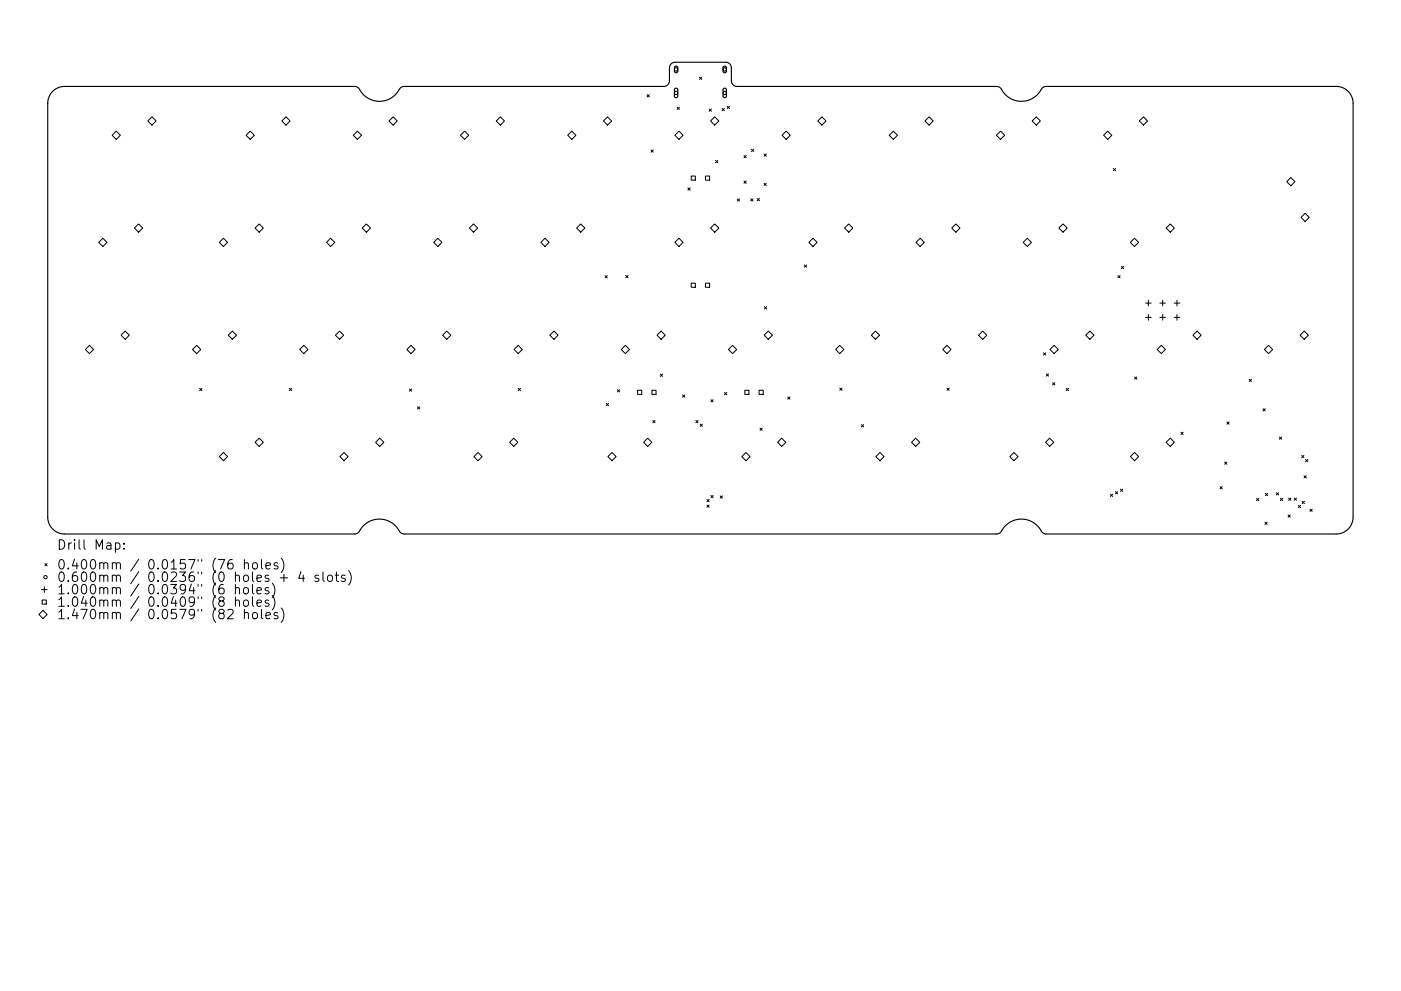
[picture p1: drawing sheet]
<svg xmlns="http://www.w3.org/2000/svg" width="297mm" height="210mm" viewBox="0 0 297 210" stroke-linecap="round" stroke-linejoin="round" font-family="sans-serif">
<defs><g id="words">
<g font-size="2.8">
<text x="12" y="116.6">Drill Map:</text>
<text x="12" y="120.8">0.400mm / 0.0157&quot; (76 holes)</text>
<text x="12" y="123.5">0.600mm / 0.0236&quot; (0 holes + 4 slots)</text>
<text x="12" y="126.1">1.000mm / 0.0394&quot; (6 holes)</text>
<text x="12" y="128.7">1.040mm / 0.0409&quot; (8 holes)</text>
<text x="12" y="131.4">1.470mm / 0.0579&quot; (82 holes)</text>
</g>
</g></defs>
<path d="M11.2 19.4a3.6 3.6 0 0 1 2.5-1.1h61.5l.7 .3a5.1 5.1 0 0 0 6 2.7 6.7 6.7 0 0 0 3.1-2.7l.7-.3h55a1.19 1.19 0 0 0 1.2-1.2v-2.7a1.19 1.19 0 0 1 1.2-1.2h10.8a1.19 1.19 0 0 1 1.2 1.2v2.7a1.19 1.19 0 0 0 1.2 1.2h55l.7 .3a5.1 5.1 0 0 0 6 2.7 6.7 6.7 0 0 0 3.1-2.7l.7-.3h61.5a3.6 3.6 0 0 1 3.6 3.6v87.8a3.6 3.6 0 0 1-3.6 3.6h-61.5l-.7-.2a5.2 5.2 0 0 0-5.6-2.8 6.4 6.4 0 0 0-3.5 2.8l-.7 .2h-125.6l-.7-.2a5.2 5.2 0 0 0-5.6-2.8 6.4 6.4 0 0 0-3.5 2.8l-.7 .2h-61.5a3.6 3.6 0 0 1-3.6-3.6v-87.8a3.6 3.6 0 0 1 1.1-2.5zM143.1 14.1l.3-.1 .3 .3v.9l-.3 .2-.4-.2zM143.1 18.8l.3-.1 .3 .3v1.4l-.3 .3-.4-.3zM153.4 14.1l.3-.1 .3 .3v.9l-.3 .2-.4-.2zM153.4 18.8l.3-.1 .3 .3v1.4l-.3 .3-.4-.3z" fill="none" stroke="#000" stroke-width=".24"/>
<g fill="none" stroke="#000" stroke-width=".21">
<path d="M148.3 16.4l.5 .5M148.8 16.4l-.5 .5M23.8 28.7l.8-.9 .9 .9-.9 .9zM32.2 24.8l.9 .9-.9 .8-.9-.8zM53.1 27.8l.8 .9-.8 .9-.9-.9zM60.6 24.8l.9 .9-.9 .8-.8-.8zM75.8 27.8l.9 .9-.9 .9-.9-.9zM83.4 24.8l.8 .9-.8 .8-.9-.8zM98.5 27.8l.9 .9-.9 .9-.9-.9zM106.1 24.8l.9 .9-.9 .8-.9-.8zM121.2 27.8l.9 .9-.9 .9-.8-.9zM128.8 24.8l.9 .9-.9 .8-.9-.8z"/>
<path d="M137.2 20.1l.5 .5M137.7 20.1l-.5 .5M138 31.8l.5 .5M138.5 31.8l-.5 .5M143.1 28.7l.9-.9 .8 .9-.8 .9zM143.6 22.7l.4 .5M144 22.7l-.4 .5M145.8 39.9l.5 .4M146.3 39.9l-.5 .4M146.5 37.3h.9v.9h-.9zM149.6 37.3h.9v.9h-.9zM150.4 23.1l.4 .5"/>
<path d="M150.8 23.1l-.4 .5M151.5 24.8l.9 .9-.9 .8-.8-.8zM151.7 34l.5 .5M152.2 34l-.5 .5M153.1 23l.5 .5M153.6 23l-.5 .5M154.2 22.5l.5 .5M154.7 22.5l-.5 .5M157.7 38.4l.5 .5M157.7 33l.5 .5M158.2 38.4l-.5 .5M158.2 33l-.5 .5"/>
<path d="M159.3 31.7l.5 .4M159.8 31.7l-.5 .4M162 38.9l.5 .5M162 32.7l.5 .5M162.5 38.9l-.5 .5M162.5 32.7l-.5 .5M166.7 27.8l.9 .9-.9 .9-.9-.9zM174.3 24.8l.8 .9-.8 .8-.9-.8zM189.4 27.8l.9 .9-.9 .9-.9-.9zM196.1 25.7l.9-.9 .9 .9-.9 .8zM212.1 27.8l.9 .9-.9 .9-.8-.9zM219.7 24.8l.9 .9-.9 .8-.9-.8z"/>
<path d="M234.9 27.8l.8 .9-.8 .9-.9-.9zM236.1 35.7l.4 .5M236.5 35.7l-.4 .5M242.4 24.8l.9 .9-.9 .8-.8-.8zM272.8 38.5l.9-.8 .9 .8-.9 .9zM20.9 51.4l.9-.9 .9 .9-.9 .9zM28.5 48.4l.9-.9 .9 .9-.9 .9zM46.5 51.4l.9-.9 .8 .9-.8 .9zM54.1 48.4l.8-.9 .9 .9-.9 .9zM69.2 51.4l.9-.9 .9 .9-.9 .9zM76.8 48.4l.9-.9 .8 .9-.8 .9zM91.9 51.4l.9-.9 .9 .9-.9 .9z"/>
<path d="M99.5 48.4l.9-.9 .9 .9-.9 .9zM114.7 51.4l.8-.9 .9 .9-.9 .9zM122.2 48.4l.9-.9 .9 .9-.9 .9zM128.3 58.5l.5 .5M128.8 58.5l-.5 .5M132.7 58.4l.4 .5M133.1 58.4l-.4 .5M143.1 51.4l.9-.9 .8 .9-.8 .9zM150.7 48.4l.8-.9 .9 .9-.9 .9zM156.3 42.2l.5 .5M156.8 42.2l-.5 .5M159.2 42.2l.4 .5"/>
<path d="M159.6 42.2l-.4 .5M160.5 42.1l.5 .5M161 42.1l-.5 .5M170.5 56.2l.5 .5M171 56.2l-.5 .5M171.5 51.4l.9-.9 .8 .9-.8 .9zM179.9 47.5l.9 .9-.9 .9-.8-.9zM194.2 51.4l.9-.9 .9 .9-.9 .9zM202.7 47.5l.8 .9-.8 .9-.9-.9zM216.9 51.4l.9-.9 .9 .9-.9 .9zM224.5 48.4l.9-.9 .9 .9-.9 .9zM237 58.5l.5 .5"/>
<path d="M237.5 58.5l-.5 .5M237.8 56.5l.4 .5M238.2 56.5l-.4 .5M239.7 51.4l.8-.9 .9 .9-.9 .9zM247.2 48.4l.9-.9 .9 .9-.9 .9zM275.8 46.1l.9-.9 .9 .9-.9 .9zM18.1 74.1l.9-.8 .8 .8-.8 .9zM25.7 71.1l.8-.9 .9 .9-.9 .9zM40.8 74.1l.9-.8 .9 .8-.9 .9zM49.3 70.2l.8 .9-.8 .9-.9-.9zM64.4 73.3l.9 .8-.9 .9-.9-.9zM71.1 71.1l.9-.9 .9 .9-.9 .9z"/>
<path d="M87.1 73.3l.9 .8-.9 .9-.8-.9zM94.7 70.2l.9 .9-.9 .9-.9-.9zM109 74.1l.9-.8 .8 .8-.8 .9zM117.4 70.2l.9 .9-.9 .9-.8-.9zM132.6 73.3l.9 .8-.9 .9-.9-.9zM139.3 71.1l.9-.9 .8 .9-.8 .9zM140 79.4l.5 .5M140.5 79.4l-.5 .5M146.5 60.1h.9v.9h-.9zM149.6 60.1h.9v.9h-.9zM154.4 74.1l.9-.8 .9 .8-.9 .9zM162.1 65.1l.4 .4"/>
<path d="M162.5 65.1l-.4 .4M162.9 70.2l.9 .9-.9 .9-.9-.9zM177.2 74.1l.8-.8 .9 .8-.9 .9zM184.7 71.1l.9-.9 .9 .9-.9 .9zM200.8 73.3l.8 .8-.8 .9-.9-.9zM207.5 71.1l.8-.9 .9 .9-.9 .9zM221.2 74.9l.5 .4M221.7 74.9l-.5 .4M221.8 79.3l.5 .5M222.3 79.3l-.5 .5M223.5 73.3l.9 .8-.9 .9-.9-.9zM231.1 70.2l.8 .9-.8 .9-.9-.9z"/>
<path d="M240.6 80l.4 .5M241 80l-.4 .5M242.9 64.3h1.2M242.9 67.3h1.2M243.5 63.7v1.2M243.5 66.7v1.2M245.3 74.1l.9-.8 .9 .8-.9 .9zM245.9 64.3h1.2M245.9 67.3h1.2M246.5 63.7v1.2M246.5 66.7v1.2M248.9 64.3h1.2"/>
<path d="M248.9 67.3h1.2M249.5 63.7v1.2M249.5 66.7v1.2M253.8 70.2l.9 .9-.9 .9-.9-.9zM268.1 74.1l.8-.8 .9 .8-.9 .9zM276.5 70.2l.9 .9-.9 .9-.9-.9zM42.3 82.4l.5 .5M42.8 82.4l-.5 .5M46.5 96.9l.9-.9 .8 .9-.8 .9zM54.1 93.8l.8-.8 .9 .8-.9 .9zM61.4 82.4l.5 .5M61.9 82.4l-.5 .5"/>
<path d="M72.1 96.9l.8-.9 .9 .9-.9 .9zM79.6 93.8l.9-.8 .9 .8-.9 .9zM86.8 82.5l.5 .5M87.3 82.5l-.5 .5M88.5 86.3l.5 .5M89 86.3l-.5 .5M100.5 96.9l.8-.9 .9 .9-.9 .9zM108 93.8l.9-.8 .9 .8-.9 .9zM109.9 82.4l.4 .5M110.3 82.4l-.4 .5M128.5 85.6l.5 .5M128.9 96.9l.9-.9 .8 .9-.8 .9z"/>
<path d="M129 85.6l-.5 .5M130.9 82.7l.5 .5M131.4 82.7l-.5 .5M135.2 82.8h.9v.9h-.9zM136.5 93.8l.8-.8 .9 .8-.9 .9zM138.2 82.8h.9v.9h-.9zM138.4 89.2l.5 .5M138.9 89.2l-.5 .5M144.7 83.8l.5 .5M145.2 83.8l-.5 .5M147.5 89.2l.5 .5M148 89.2l-.5 .5"/>
<path d="M148.5 90l.4 .5M148.9 90l-.4 .5M150.7 84.8l.5 .5M151.2 84.8l-.5 .5M153.6 83.3l.5 .5M154.1 83.3l-.5 .5M157.9 82.8h.9v.9h-.9zM158.2 96l.8 .9-.8 .9-.9-.9zM160.9 82.8h.9v.9h-.9zM161.1 90.8l.5 .5M161.6 90.8l-.5 .5M164.9 93.8l.8-.8 .9 .8-.9 .9z"/>
<path d="M167 84.2l.5 .5M167.5 84.2l-.5 .5M178.1 82.3l.4 .5M178.5 82.3l-.4 .5M182.6 90.1l.5 .5M183.1 90.1l-.5 .5M186.6 96l.8 .9-.8 .9-.9-.9zM194.1 93l.9 .8-.9 .9-.8-.9zM200.8 82.3l.5 .5M201.3 82.3l-.5 .5M215 96l.9 .9-.9 .9-.9-.9zM221.7 93.8l.8-.8 .9 .8-.9 .9z"/>
<path d="M223.2 81.2l.5 .5M223.7 81.2l-.5 .5M226.1 82.4l.4 .5M226.5 82.4l-.4 .5M239.7 96.9l.8-.9 .9 .9-.9 .9zM247.2 93.8l.9-.8 .9 .8-.9 .9zM250.4 91.7l.4 .5M250.8 91.7l-.4 .5M259.6 98l.5 .5M260.1 98l-.5 .5M260.1 89.5l.5 .5M260.6 89.5l-.5 .5"/>
<path d="M264.9 80.5l.4 .4M265.3 80.5l-.4 .4M267.8 86.7l.5 .5M268.3 86.7l-.5 .5M271.2 92.7l.5 .5M271.7 92.7l-.5 .5M276 96.6l.5 .5M276.5 96.6l-.5 .5M276.8 97.5l.5 .5M277.3 97.5l-.5 .5M9.5 119.6l.5 .5M10 119.6l-.5 .5"/>
<path d="M24.5 115.3l.6-.1 .3 .4v.5l-.2 .3h-.7M26.3 116.3v.2M26.3 115.3v.2M49.2 118.7a.79 .79 0 0 0-.9 .9v.7l.2 .3 .6 .1 .2-.2 .1-.6-.2-.3-.5-.1-.4 .4M51.8 119.6a.5 .5 0 0 1 .9 .1v1M51.8 118.7v2M53.6 119.6a.54 .54 0 0 1 .6-.2 .54 .54 0 0 1 .4 .4v.5a.54 .54 0 0 1-.5 .4 .54 .54 0 0 1-.6-.4zM55.4 118.7v1.7l.3 .3M58.9 119.5l-.5-.1-.3 .3 .1 .3 .7 .1v.5h-.8M59.6 118.4a2.29 2.29 0 0 1 0 3.1M149.9 106l.5 .4M149.9 107.2l.5 .4"/>
<path d="M150.4 106l-.5 .4M150.4 107.2l-.5 .4M150.7 105.1l.5 .5M151.2 105.1l-.5 .5M152.7 105.2l.5 .5M153.2 105.2l-.5 .5M235.4 104.9l.5 .4M235.9 104.9l-.5 .4M236.5 104.3l.5 .5M237 104.3l-.5 .5M237.6 103.8l.4 .5M238 103.8l-.4 .5"/>
<path d="M258.7 103.2l.5 .5M259.2 103.2l-.5 .5M266.4 105.7l.5 .5M266.9 105.7l-.5 .5M268.2 110.8l.5 .5M268.3 104.7l.5 .5M268.7 110.8l-.5 .5M268.8 104.7l-.5 .5M270.6 104.5l.5 .5M271.1 104.5l-.5 .5M271.5 105.7l.5 .5M272 105.7l-.5 .5"/>
<path d="M273.1 109.3l.5 .4M273.2 105.7l.5 .5M273.6 109.3l-.5 .4M273.7 105.7l-.5 .5M274.4 105.7l.5 .4M274.9 105.7l-.5 .4M275.3 107.2l.5 .5M275.8 107.2l-.5 .5M276.1 106.4l.5 .4M276.5 100.9l.5 .5M276.6 106.4l-.5 .4M277 100.9l-.5 .5"/>
<path d="M277.7 108l.5 .5M278.2 108l-.5 .5M8.2 130.4l.9-.9 .9 .9-.9 .9zM8.8 125.1h1.2M8.9 127.3h.9v.9h-.9zM9.4 124.5v1.2M48.3 129.5l.3-.2h.5l.2 .2 .1 .4-.1 .2-1.1 1.2h1.2M49.9 124.9a.5 .5 0 0 1 .9 .1v1M49.9 127.5a.5 .5 0 0 1 .9 .1v1M49.9 124v2M49.9 126.6v2M51.7 124.9a.54 .54 0 0 1 .6-.2 .54 .54 0 0 1 .4 .3v.6a.54 .54 0 0 1-.6 .4 .54 .54 0 0 1-.5-.4z"/>
<path d="M51.7 127.5a.54 .54 0 0 1 .6-.2 .54 .54 0 0 1 .4 .4v.6a.54 .54 0 0 1-.6 .4 .54 .54 0 0 1-.5-.4zM51.8 130.1a.5 .5 0 0 1 .9 .1v1.1M51.8 129.3v2M53.5 124v1.7l.3 .3M53.5 126.6v1.8l.3 .2M53.6 130.1a.54 .54 0 0 1 .6-.2 .54 .54 0 0 1 .4 .4l-.1 .8-.6 .2-.4-.4zM54.5 125.3l.9-.2-.1-.3-.5-.1-.3 .3 .1 .9h.7M54.5 128l.9-.2-.1-.4-.5-.1-.3 .3 .1 .9h.7M55.4 129.3v1.7l.3 .3M56.4 120.1l.9-.2-.1-.4-.5-.1-.3 .3 .1 .9h.7M56.4 130.6l.9-.2-.1-.4-.5-.1-.3 .3 .1 1h.7M57 124.8l-.5-.1-.3 .3 .1 .2 .7 .2v.5h-.8"/>
<path d="M57 127.4l-.5-.1-.3 .3 .1 .3 .7 .2v.4h-.8M57.7 123.7a2.29 2.29 0 0 1 0 3.1M57.7 126.4a2.29 2.29 0 0 1 0 3M58.9 130l-.5-.1-.3 .3 .1 .3 .7 .2v.5h-.8M59.4 122.6h1.6M59.6 129a2.29 2.29 0 0 1 0 3M60.2 121.8v1.6M63.8 121.3l-.5 1.4h1.3M64.3 122v1.4M67.5 122.1l-.4-.1-.3 .3 .1 .3 .6 .2v.5h-.7M68.5 121.4v1.7l.3 .3M69.6 122.1a.54 .54 0 0 1 .9 .3l-.1 .8a.54 .54 0 0 1-.5 .2 .54 .54 0 0 1-.5-.4v-.6z"/>
<path d="M71.1 122h.7M71.3 121.4v1.7l.1 .2 .4 .1M73.1 122.1l-.4-.1-.3 .3 .1 .3 .6 .2v.5h-.7M73.9 121.1a2.29 2.29 0 0 1 0 3"/>
<circle cx="143.3" cy="19.7" r=".36"/>
<circle cx="143.3" cy="14.7" r=".36"/>
<circle cx="153.7" cy="19.7" r=".36"/>
<circle cx="153.7" cy="14.7" r=".36"/>
<circle cx="9.6" cy="122.5" r=".36"/>
</g>
<use href="#words"/>
</svg>
